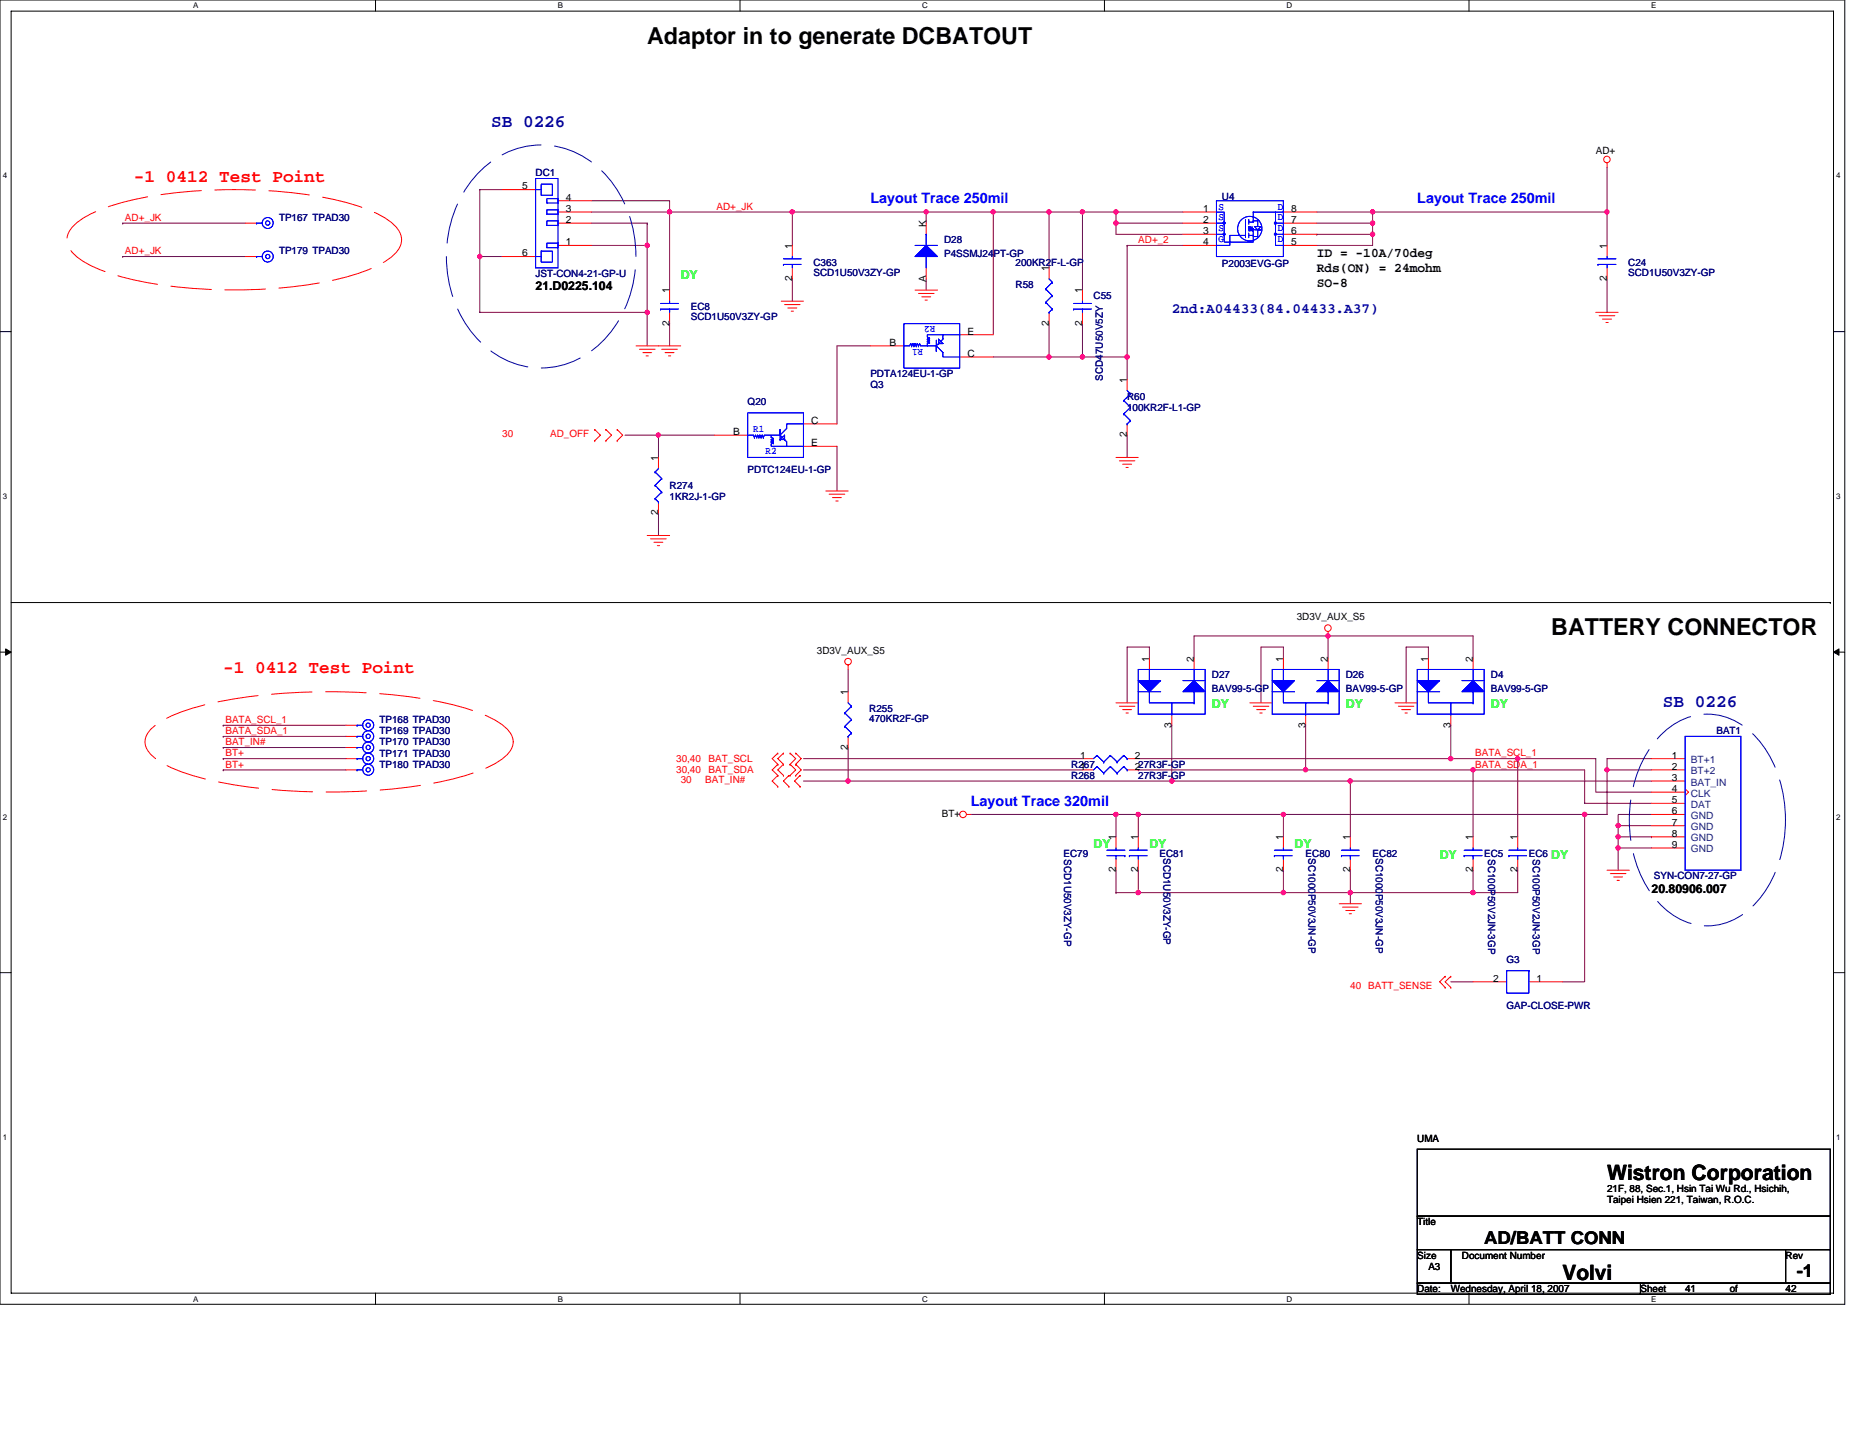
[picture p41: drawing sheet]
<svg xmlns="http://www.w3.org/2000/svg" width="279mm" height="216mm" viewBox="0 0 279 216" stroke-linecap="round" stroke-linejoin="round" font-family="sans-serif">
<defs><g id="words">
<g font-size="3.5">
<text x="97.2" y="6.6">Adaptor in to generate DCBATOUT</text>
<text x="233" y="95.5">BATTERY CONNECTOR</text>
</g>
<g font-size="3.2">
<text x="241.4" y="177.3">Wistron Corporation</text>
<text x="234.7" y="192.4">Volvi</text>
</g>
<g font-size="2.7" fill="#0000a0">
<text x="73.8" y="19">SB 0226</text>
<text x="249.8" y="106.2">SB 0226</text>
</g>
<g font-size="2.7" fill="#f00">
<text x="20.1" y="27.4">-1 0412 Test Point</text>
<text x="33.5" y="101.2">-1 0412 Test Point</text>
</g>
<g font-size="2.7">
<text x="222.9" y="186.9">AD/BATT CONN</text>
<text x="269.9" y="191.9">-1</text>
</g>
<g font-size="2.2" fill="#00f">
<text x="130.7" y="30.5">Layout Trace 250mil</text>
<text x="212.9" y="30.5">Layout Trace 250mil</text>
<text x="145.8" y="121">Layout Trace 320mil</text>
</g>
<text font-size="2.2" fill="#0000a0" x="176" y="47.1">2nd:A04433(84.04433.A37)</text>
<g font-size="2">
<text x="197.8" y="38.6">ID = -10A/70deg</text>
<text x="197.8" y="40.9">Rds(ON) = 24mohm</text>
<text x="197.8" y="43.2">SO-8</text>
</g>
<g font-size="1.8" fill="#0f0">
<text x="102.3" y="42">DY</text>
<text x="182.1" y="106.3">DY</text>
<text x="202.2" y="106.3">DY</text>
<text x="224" y="106.3">DY</text>
<text x="164.3" y="127.4">DY</text>
<text x="194.5" y="127.4">DY</text>
<text x="233" y="129.1">DY</text>
</g>
<g font-size="1.8">
<text x="80.5" y="43.6">21.D0225.104</text>
<text x="248.1" y="134.2">20.80906.007</text>
</g>
<g font-size="1.8" fill="#00ff40">
<text x="172.7" y="127.4">DY</text>
<text x="216.3" y="129.1">DY</text>
</g>
<g font-size="1.5">
<text x="239.7" y="23.1">AD+</text>
<text x="78.4" y="28.5">5</text>
<text x="85" y="33.5">2</text>
<text x="85" y="31.8">3</text>
<text x="85" y="30.1">4</text>
<text x="139.1" y="34" transform="rotate(-90 139.1 34)">K</text>
<text x="180.7" y="31.8">1</text>
<text x="180.7" y="33.5">2</text>
<text x="180.7" y="35.2">3</text>
<text x="194" y="35.2">6</text>
<text x="194" y="33.5">7</text>
<text x="194" y="31.8">8</text>
<text x="78.4" y="38.5">6</text>
<text x="85" y="36.9">1</text>
<text x="119" y="37.4" transform="rotate(-90 119 37.4)">1</text>
<text x="157.6" y="40.7" transform="rotate(-90 157.6 40.7)">1</text>
<text x="180.7" y="36.9">4</text>
<text x="194" y="36.9">5</text>
<text x="241.4" y="37.4" transform="rotate(-90 241.4 37.4)">1</text>
<text x="100.6" y="44.1" transform="rotate(-90 100.6 44.1)">1</text>
<text x="119" y="42.2" transform="rotate(-90 119 42.2)">2</text>
<text x="139.1" y="42.4" transform="rotate(-90 139.1 42.4)">A</text>
<text x="162.6" y="44.1" transform="rotate(-90 162.6 44.1)">1</text>
<text x="241.4" y="42.2" transform="rotate(-90 241.4 42.2)">2</text>
<text x="100.6" y="48.9" transform="rotate(-90 100.6 48.9)">2</text>
<text x="133.6" y="51.9">B</text>
<text x="145.3" y="50.3">E</text>
<text x="145.3" y="53.6">C</text>
<text x="157.6" y="48.9" transform="rotate(-90 157.6 48.9)">2</text>
<text x="162.6" y="48.9" transform="rotate(-90 162.6 48.9)">2</text>
<text x="169.3" y="57.5" transform="rotate(-90 169.3 57.5)">1</text>
<text x="110.1" y="65.4">B</text>
<text x="121.9" y="63.7">C</text>
<text x="169.3" y="65.7" transform="rotate(-90 169.3 65.7)">2</text>
<text x="98.9" y="69.2" transform="rotate(-90 98.9 69.2)">1</text>
<text x="121.9" y="67">E</text>
<text x="98.9" y="77.4" transform="rotate(-90 98.9 77.4)">2</text>
<text x="194.8" y="93.2">3D3V_AUX_S5</text>
<text x="122.7" y="98.3">3D3V_AUX_S5</text>
<text x="172.6" y="99.4" transform="rotate(-90 172.6 99.4)">1</text>
<text x="179.3" y="99.4" transform="rotate(-90 179.3 99.4)">2</text>
<text x="192.8" y="99.4" transform="rotate(-90 192.8 99.4)">1</text>
<text x="199.5" y="99.4" transform="rotate(-90 199.5 99.4)">2</text>
<text x="214.5" y="99.4" transform="rotate(-90 214.5 99.4)">1</text>
<text x="221.3" y="99.4" transform="rotate(-90 221.3 99.4)">2</text>
<text x="127.4" y="104.4" transform="rotate(-90 127.4 104.4)">1</text>
<text x="127.4" y="112.6" transform="rotate(-90 127.4 112.6)">2</text>
<text x="162.3" y="114">1</text>
<text x="170.5" y="114">2</text>
<text x="176" y="109.3" transform="rotate(-90 176 109.3)">3</text>
<text x="196.1" y="109.3" transform="rotate(-90 196.1 109.3)">3</text>
<text x="217.9" y="109.3" transform="rotate(-90 217.9 109.3)">3</text>
<text x="251.1" y="114">1</text>
<text x="162.3" y="115.7">1</text>
<text x="170.5" y="115.7">227R3F-GP</text>
<text x="251.1" y="115.7">2</text>
<text x="251.1" y="117.3">3</text>
<text x="251.1" y="119">4</text>
<text x="141.5" y="122.7">BT+</text>
<text x="251.1" y="122.3">6</text>
<text x="251.1" y="124">7</text>
<text x="251.1" y="125.7">8</text>
<text x="251.1" y="120.7">5</text>
<text x="167.6" y="131.1" transform="rotate(-90 167.6 131.1)">2</text>
<text x="167.6" y="126.2" transform="rotate(-90 167.6 126.2)">1</text>
<text x="171" y="131.1" transform="rotate(-90 171 131.1)">2</text>
<text x="171" y="126.2" transform="rotate(-90 171 126.2)">1</text>
<text x="192.8" y="131.1" transform="rotate(-90 192.8 131.1)">2</text>
<text x="192.8" y="126.2" transform="rotate(-90 192.8 126.2)">1</text>
<text x="202.8" y="131.1" transform="rotate(-90 202.8 131.1)">2</text>
<text x="202.8" y="126.2" transform="rotate(-90 202.8 126.2)">1</text>
<text x="221.3" y="131.1" transform="rotate(-90 221.3 131.1)">2</text>
<text x="221.3" y="126.2" transform="rotate(-90 221.3 126.2)">1</text>
<text x="228" y="131.1" transform="rotate(-90 228 131.1)">2</text>
<text x="228" y="126.2" transform="rotate(-90 228 126.2)">1</text>
<text x="251.1" y="127.4">9</text>
<text x="224.3" y="147.5">2</text>
<text x="230.8" y="147.5">1</text>
<text x="212.9" y="171.5">UMA</text>
<text x="241.4" y="179">21F, 88, Sec.1, Hsin Tai Wu Rd., Hsichih,</text>
<text x="212.9" y="184.1">Title</text>
<text x="241.4" y="180.8">Taipei Hsien 221, Taiwan, R.O.C.</text>
<text x="212.9" y="189.1">Size</text>
<text x="214.6" y="190.8">A3</text>
<text x="219.6" y="189.1">Document Number</text>
<text x="268.2" y="189.1">Rev</text>
<text x="212.9" y="194.1">Date:</text>
<text x="217.9" y="194.1">Wednesday, April 18, 2007</text>
<text x="246.4" y="194.1">Sheet</text>
<text x="253.1" y="194.1">41</text>
<text x="259.8" y="194.1">of</text>
<text x="268.2" y="194.1">42</text>
</g>
<g font-size="1.5" fill="#000080">
<text x="80.5" y="26.5">DC1</text>
<text x="41.9" y="33.2">TP167 TPAD30</text>
<text x="183.6" y="30">U4</text>
<text x="41.9" y="38.2">TP179 TPAD30</text>
<text x="80.5" y="41.6">JST-CON4-21-GP-U</text>
<text x="122.2" y="39.9">C363</text>
<text x="122.2" y="41.4">SCD1U50V3ZY-GP</text>
<text x="141.8" y="36.6">D28</text>
<text x="141.8" y="38.6">P4SSMJ24PT-GP</text>
<text x="152.5" y="39.9">200KR2F-L-GP</text>
<text x="183.6" y="40.1">P2003EVG-GP</text>
<text x="244.6" y="39.9">C24</text>
<text x="244.6" y="41.4">SCD1U50V3ZY-GP</text>
<text x="103.8" y="46.6">EC8</text>
<text x="152.5" y="43.3">R58</text>
<text x="164.3" y="44.9">C55</text>
<text x="103.8" y="48.1">SCD1U50V3ZY-GP</text>
<text x="130.7" y="58.4">Q3</text>
<text x="130.7" y="56.7">PDTA124EU-1-GP</text>
<text x="165.7" y="57.2" transform="rotate(-90 165.7 57.2)">SCD47U50V5ZY</text>
<text x="112.3" y="60.9">Q20</text>
<text x="169.3" y="60">R60</text>
<text x="169.3" y="61.7">100KR2F-L1-GP</text>
<text x="112.3" y="71.1">PDTC124EU-1-GP</text>
<text x="100.6" y="73.4">R274</text>
<text x="100.6" y="75.1">1KR2J-1-GP</text>
<text x="182.1" y="101.9">D27</text>
<text x="202.2" y="101.9">D26</text>
<text x="224" y="101.9">D4</text>
<text x="130.6" y="107">R255</text>
<text x="182.1" y="103.9">BAV99-5-GP</text>
<text x="202.2" y="103.9">BAV99-5-GP</text>
<text x="224" y="103.9">BAV99-5-GP</text>
<text x="57" y="112">TP170 TPAD30</text>
<text x="57" y="113.7">TP171 TPAD30</text>
<text x="57" y="108.6">TP168 TPAD30</text>
<text x="57" y="110.3">TP169 TPAD30</text>
<text x="130.6" y="108.5">470KR2F-GP</text>
<text x="257.8" y="110.3">BAT1</text>
<text x="57" y="115.3">TP180 TPAD30</text>
<text x="160.9" y="115.3">R267</text>
<text x="160.9" y="117">R268</text>
<text x="171" y="117">27R3F-GP</text>
<text x="159.8" y="128.8">EC79</text>
<text x="159.9" y="129.1" transform="rotate(90 159.9 129.1)">SCD1U50V3ZY-GP</text>
<text x="174.2" y="128.8">EC81</text>
<text x="174.8" y="128.9" transform="rotate(90 174.8 128.9)">SCD1U50V3ZY-GP</text>
<text x="196.1" y="128.8">EC80</text>
<text x="196.6" y="128.9" transform="rotate(90 196.6 128.9)">SC1000P50V3JN-GP</text>
<text x="206.2" y="128.8">EC82</text>
<text x="206.7" y="128.9" transform="rotate(90 206.7 128.9)">SC1000P50V3JN-GP</text>
<text x="222.9" y="128.8">EC5</text>
<text x="223.6" y="129.1" transform="rotate(90 223.6 129.1)">SC100P50V2JN-3GP</text>
<text x="229.7" y="128.8">EC6</text>
<text x="230.3" y="129.1" transform="rotate(90 230.3 129.1)">SC100P50V2JN-3GP</text>
<text x="248.4" y="132.1">SYN-CON7-27-GP</text>
<text x="226.3" y="144.7">G3</text>
<text x="226.3" y="151.6">GAP-CLOSE-PWR</text>
</g>
<g font-size="1.5" fill="#f00">
<text x="18.8" y="33.2">AD+_JK</text>
<text x="107.6" y="31.5">AD+_JK</text>
<text x="18.8" y="38.2">AD+_JK</text>
<text x="171" y="36.5">AD+_2</text>
<text x="75.4" y="65.7">30</text>
<text x="82.6" y="65.7">AD_OFF</text>
<text x="33.9" y="108.6">BATA_SCL_1</text>
<text x="33.9" y="112">BAT_IN#</text>
<text x="33.9" y="113.6">BT+</text>
<text x="33.9" y="110.3">BATA_SDA_1</text>
<text x="221.6" y="113.6">BATA_SCL_1</text>
<text x="33.9" y="115.3">BT+</text>
<text x="101.6" y="116.2">30,40</text>
<text x="101.6" y="114.5">30,40</text>
<text x="102.3" y="117.7">30</text>
<text x="105.9" y="117.7">BAT_IN#</text>
<text x="106.4" y="116.2">BAT_SDA</text>
<text x="106.4" y="114.5">BAT_SCL</text>
<text x="221.6" y="115.3">BATA_SDA_1</text>
<text x="202.8" y="148.5">40 BATT_SENSE</text>
</g>
<g font-size="1.5" fill="#00f">
<text x="183" y="31.5">S</text>
<text x="183" y="33.1">S</text>
<text x="183" y="34.7">S</text>
<text x="191.9" y="34.7">D</text>
<text x="191.9" y="33.1">D</text>
<text x="191.9" y="31.5">D</text>
<text x="183" y="36.4">G</text>
<text x="191.9" y="36.4">D</text>
<text x="138.6" y="52.4" transform="rotate(180 138.6 52.4)">R1</text>
<text x="140.5" y="49" transform="rotate(180 140.5 49)">R2</text>
<text x="113.2" y="64.9">R1</text>
<text x="115" y="68.3">R2</text>
</g>
<g font-size="1.5" fill="#004080">
<text x="254" y="114.7">BT+1</text>
<text x="254" y="116.4">BT+2</text>
<text x="254" y="118">BAT_IN</text>
<text x="254" y="119.7">CLK</text>
<text x="254" y="123">GND</text>
<text x="254" y="124.7">GND</text>
<text x="254" y="121.4">DAT</text>
<text x="254" y="126.4">GND</text>
<text x="254" y="128.1">GND</text>
</g>
<g font-size="1.2">
<text x="29" y="1.3">A</text>
<text x="83.8" y="1.3">B</text>
<text x="138.5" y="1.3">C</text>
<text x="193.3" y="1.3">D</text>
<text x="248" y="1.3">E</text>
<text x=".4" y="26.8">4</text>
<text x="275.8" y="26.8">4</text>
<text x=".4" y="75">3</text>
<text x="275.8" y="75">3</text>
<text x=".4" y="123.1">2</text>
<text x="275.8" y="123.1">2</text>
<text x=".4" y="171.3">1</text>
<text x="275.8" y="171.3">1</text>
<text x="29" y="195.6">A</text>
<text x="83.8" y="195.6">B</text>
<text x="138.5" y="195.6">C</text>
<text x="193.3" y="195.6">D</text>
<text x="248" y="195.6">E</text>
</g>
</g></defs>
<path d="M0 0h277.1v196h-277.1zM1.7 1.7h273.7v192.6h-273.7z" fill="none" stroke="#000" stroke-width=".15"/>
<g fill="#fff">
<path d="M29 .2h.8v1.3h-.8z"/>
<path d="M29 194.5h.8v1.3h-.8z"/>
</g>
<path d="M56.4 0v1.7M56.4 194.3v1.7" fill="none" stroke="#000" stroke-width=".15"/>
<g fill="#fff">
<path d="M83.8 .2h.8v1.3h-.8z"/>
<path d="M83.8 194.5h.8v1.3h-.8z"/>
</g>
<path d="M111.2 0v1.7M111.2 194.3v1.7" fill="none" stroke="#000" stroke-width=".15"/>
<g fill="#fff">
<path d="M138.5 .2h.9v1.3h-.9z"/>
<path d="M138.5 194.5h.9v1.3h-.9z"/>
</g>
<path d="M165.9 0v1.7M165.9 194.3v1.7" fill="none" stroke="#000" stroke-width=".15"/>
<g fill="#fff">
<path d="M193.3 .2h.8v1.3h-.8z"/>
<path d="M193.3 194.5h.8v1.3h-.8z"/>
</g>
<path d="M220.7 0v1.7M220.7 194.3v1.7" fill="none" stroke="#000" stroke-width=".15"/>
<g fill="#fff">
<path d="M248 .2h.8v1.3h-.8z"/>
<path d="M248 194.5h.8v1.3h-.8z"/>
<path d="M.4 25.7h.7v1.4h-.7z"/>
<path d="M275.8 25.7h.7v1.4h-.7z"/>
<path d="M.4 73.9h.7v1.3h-.7z"/>
<path d="M275.8 73.9h.7v1.3h-.7z"/>
</g>
<path d="M0 49.8h1.7M275.4 49.8h1.7" fill="none" stroke="#000" stroke-width=".15"/>
<g fill="#fff">
<path d="M.4 122h.7v1.4h-.7z"/>
<path d="M275.8 122h.7v1.4h-.7z"/>
</g>
<path d="M0 98h1.7M275.4 98h1.7" fill="none" stroke="#000" stroke-width=".15"/>
<path d="M.8 97.5l.9 .5-.9 .4zM275.4 98l.8-.5v.9z" fill="#000" stroke="#000" stroke-width=".15"/>
<g fill="#fff">
<path d="M.4 170.2h.7v1.3h-.7z"/>
<path d="M275.8 170.2h.7v1.3h-.7z"/>
</g>
<path d="M1.7 90.5h273.2M274.9 90.5h.1M0 146.1h1.7M275.4 146.1h1.7M212.9 172.7h62v10h-62zM212.9 187.7h5v5.1h-5zM212.9 182.7h62v5h-62zM212.9 192.8h33.5v1.7h-33.5zM217.9 187.7h50.3v5.1h-50.3zM246.4 192.8h28.5v1.7h-28.5zM268.2 187.7h6.7v5.1h-6.7z" fill="none" stroke="#000" stroke-width=".15"/>
<g fill="none" stroke="#800040" stroke-width=".15">
<path d="M18.4 33.5h.1M18.4 38.5h.1M18.4 33.5h18.5M18.4 38.5h18.5M72.1 38.5v8.4h25.1M72.1 38.5h.1M72.1 38.5h3.3M75.4 28.5h-3.3v10M88.8 33.5h8.4M88.8 36.9h8.4M88.8 30.2h11.8v1.7M88.8 31.9h30.2"/>
<path d="M97.2 33.5h.1M97.2 36.9v10M97.2 33.5v3.4M100.6 31.9h.1M100.6 31.9v11.7M119 31.9v5M119 31.9h20.1v1.6M119 31.9h.1M139.1 31.9h.1M139.1 31.9h18.5M149.2 31.9v18.4M149.2 31.9h.1"/>
<path d="M157.6 31.9h5v11.7M157.6 31.9h.1M157.6 31.9v8.3M162.6 31.9h.1M162.6 31.9h15.1M167.6 33.5v1.7h10.1M167.6 33.5h.1M167.6 31.9v1.6M167.6 31.9h.1M167.6 33.5h10.1M169.3 36.9h.1M169.3 36.9v16.7"/>
<path d="M169.3 36.9h8.4M197.8 31.9h8.4M197.8 33.5h8.4M197.8 35.2h.1M197.8 35.2h8.4M206.2 35.2v1.7h-8.4M206.2 31.9h.1M206.2 33.5h.1M206.2 31.9v1.6M206.2 31.9h35.2M206.2 33.5v1.7M241.4 25.1v6.8"/>
<path d="M241.4 31.9v5M97.2 46.9h.1M97.2 46.9v5.1M100.6 48.6v3.4M119 41.9v3.4M130.7 52h-5v11.7M139.1 41.9v1.7M149.2 53.6h8.4M157.6 48.6v5M157.6 53.6h.1M157.6 53.6h11.7M162.6 48.6v5"/>
<path d="M162.6 53.6h.1M169.3 53.6h.1M169.3 53.6v3.4M241.4 41.9v5M93.9 65.4h5M98.9 65.4h8.4M98.9 65.4h.1M98.9 77.1v3.4M98.9 65.4v3.3M125.7 67.1v6.7M169.3 65.4v3.3M172.7 98.9v-1.7h-3.4v8.4"/>
<path d="M192.8 98.9v-1.7h-3.4v8.4M199.5 95.5h-20.1v3.4M199.5 95.5h21.8v3.4M199.5 95.5h.1M199.5 95.5v3.4M214.6 98.9v-1.7h-3.4v8.4M33.5 109h.1M33.5 112.3h.1M33.5 114h.1M33.5 110.6h.1M33.5 115.7h.1M33.5 114h18.5"/>
<path d="M33.5 115.7h18.5M33.5 109h18.5M33.5 112.3h18.5M33.5 110.6h18.5M120.7 115.7h41.9M120.7 114h41.9M120.7 117.3h6.7M127.4 100.6v3.3M127.4 112.3v5M127.4 117.3h.1M127.4 117.3h120.7M171 114h46.9"/>
<path d="M171 115.7h.1M171 115.7h25.1M176 109v8.3M176 117.3h.1M196.1 115.7h25.2v10M196.1 115.7h.1M196.1 109v6.7M202.8 117.3v8.4M202.8 117.3h.1M217.9 109v5M217.9 114h.1M217.9 114h21.8v5h8.4"/>
<path d="M221.3 115.7h.1M221.3 115.7h16.7v5h10.1M228 114v11.7M228 114h.1M241.4 115.7v6.7h-3.4M241.4 115.7h.1M248.1 114h-6.7v1.7h6.7M145.8 122.4h21.8M167.6 122.4h.1M167.6 122.4v3.3M167.6 130.7v3.4M167.6 134.1h.1"/>
<path d="M167.6 122.4h70.4M167.6 134.1h3.4M171 122.4h.1M171 134.1h21.8M171 122.4v3.3M171 130.7v3.4M192.8 122.4v3.3M192.8 134.1h.1M192.8 130.7v3.4M192.8 122.4h.1M192.8 134.1h28.5M202.8 130.7v5.1"/>
<path d="M221.3 130.7v3.4M221.3 134.1h.1M228 130.7v3.4h-6.7M238 122.4v25.1h-3.3M238 122.4h.1M243.1 124.1h.1M243.1 125.7v1.7M243.1 127.4h.1M243.1 127.4v3.3M243.1 127.4h5M248.1 122.4h-5v1.7M248.1 124.1h-5v1.6h5"/>
<path d="M248.1 125.7h.1M217.9 147.5h3.4"/>
</g>
<g fill="#f0f" stroke="#f0f" stroke-width=".15">
<circle cx="139.1" cy="31.8" r=".32"/>
<circle cx="97.2" cy="46.9" r=".32"/>
<circle cx="228" cy="114" r=".33"/>
<circle cx="192.8" cy="122.4" r=".33"/>
<circle cx="171" cy="122.4" r=".33"/>
<circle cx="98.9" cy="65.4" r=".32"/>
<circle cx="167.6" cy="33.5" r=".33"/>
<circle cx="167.6" cy="31.8" r=".33"/>
<circle cx="169.3" cy="53.6" r=".33"/>
<circle cx="157.6" cy="53.6" r=".32"/>
<circle cx="241.4" cy="31.8" r=".32"/>
<circle cx="206.2" cy="31.8" r=".32"/>
<circle cx="157.6" cy="31.8" r=".32"/>
<circle cx="162.6" cy="53.6" r=".33"/>
<circle cx="206.2" cy="35.2" r=".32"/>
<circle cx="149.2" cy="31.8" r=".32"/>
<circle cx="167.6" cy="122.4" r=".33"/>
<circle cx="202.8" cy="134.1" r=".33"/>
<circle cx="192.8" cy="134.1" r=".33"/>
<circle cx="202.8" cy="117.3" r=".33"/>
<circle cx="171" cy="134.1" r=".33"/>
<circle cx="221.3" cy="134.1" r=".33"/>
<circle cx="238" cy="122.4" r=".33"/>
<circle cx="162.6" cy="31.8" r=".33"/>
<circle cx="206.2" cy="33.5" r=".32"/>
<circle cx="119" cy="31.8" r=".33"/>
<circle cx="100.6" cy="31.8" r=".33"/>
<circle cx="97.2" cy="36.9" r=".32"/>
<circle cx="196.1" cy="115.7" r=".33"/>
<circle cx="199.5" cy="95.5" r=".32"/>
<circle cx="176" cy="117.3" r=".33"/>
<circle cx="72.1" cy="38.5" r=".32"/>
<circle cx="221.3" cy="115.7" r=".33"/>
<circle cx="217.9" cy="114" r=".33"/>
<circle cx="127.4" cy="117.3" r=".33"/>
<circle cx="243.1" cy="124" r=".33"/>
<circle cx="243.1" cy="125.7" r=".33"/>
<circle cx="243.1" cy="127.4" r=".33"/>
<circle cx="241.4" cy="115.7" r=".32"/>
</g>
<g fill="none" stroke="#f00" stroke-width=".15">
<path d="M36.9 33.5h1.6M36.9 38.5h1.6M75.4 28.5h5.1M75.4 38.5h5.1M83.8 36.9h5M83.8 33.5h5M83.8 31.9h5M83.8 30.2h5M119 36.9v1.6M139.1 33.5v1.7M177.7 36.9h5M177.7 33.5h5"/>
<path d="M177.7 31.9h5M177.7 35.2h5M192.8 36.9h5M192.8 33.5h5M192.8 31.9h5M192.8 35.2h5M241.4 24.5v.6M241.4 36.9v1.6M95.5 52h6.8M96.1 52.5h2.3M96.6 53h1.3M97 53.5h.4"/>
<path d="M99.4 52.5h2.3M99.9 53h1.3M100.4 53.5h.4M100.6 43.6v1.7M100.6 46.9v1.7M117.3 45.3h3.4M117.9 45.8h2.3M118.3 46.3h1.4M118.9 46.8h.3M119 40.2v1.7M130.7 52h5.1M137.5 43.6h3.3"/>
<path d="M138 44.1h2.3M138.5 44.6h1.3M139 45.1h.3M139.1 40.2v1.7M144.2 50.3h5M144.2 53.6h5M157.6 40.2v1.7M157.6 46.9v1.7M162.6 43.6v1.7M162.6 46.9v1.7M169.3 57v1.7M239.7 46.9h3.4"/>
<path d="M240.2 47.4h2.4M240.7 47.9h1.4M241.2 48.5h.4M241.4 40.2v1.7M89.3 66.2h.1M89.3 64.5h.1M89.3 64.5l.9 .9-.9 .8M91 64.5h.1M91 66.2h.1M91 64.5l.9 .9-.9 .8M92.7 66.2h.1M92.7 64.5h.1"/>
<path d="M92.7 64.5l.8 .9-.8 .8M98.9 68.7v1.7M98.9 75.4v1.7M107.3 65.4h5M120.7 67.1h5M120.7 63.7h5M124.1 73.8h3.3M124.5 74.3h2.4M125.1 74.8h1.3M125.6 75.3h.3M167.6 68.7h3.4M168.1 69.2h2.4"/>
<path d="M168.6 69.7h1.4M169.1 70.2h.4M169.3 63.7v1.7M97.2 80.5h3.4M97.7 81h2.4M98.2 81.5h1.4M98.7 82h.4M127.4 99.9v.7M172.7 98.9v1.7M179.4 98.9v1.7M192.8 98.9v1.7M199.5 94.9v.6"/>
<path d="M199.5 98.9v1.7M214.6 98.9v1.7M221.3 98.9v1.7M52 112.3h1.6M52 114h1.6M52 115.7h1.6M52 109h1.6M52 110.6h1.6M116.8 118.2h.1M116.8 116.5h.1M116.8 114.8h.1M116.8 113.2h.1"/>
<path d="M116.8 113.2l-.8 .8 .8 .8M116.8 116.5l-.8 .8 .8 .9M116.8 114.8l-.8 .9 .8 .8M117.7 116.5h.1M117.7 114.8h.1M117.7 113.2h.1M117.7 114.8l-.9 .9 .9 .8M117.7 113.2l-.9 .8 .9 .8M118.5 116.5h.1M118.5 118.2h.1M118.5 116.5l-.8 .8 .8 .9M118.7 114.8h.1"/>
<path d="M118.7 116.5h.1M118.7 113.2h.1M118.7 114.8l.8 .9-.8 .8M118.7 113.2l.8 .8-.8 .8M119.5 116.5h.1M119.5 114.8h.1M119.5 113.2h.1M119.5 114.8l.9 .9-.9 .8M119.5 113.2l.9 .8-.9 .8M120.2 118.2h.1M120.2 116.5h.1M120.2 116.5l-.8 .8 .8 .9"/>
<path d="M127.4 103.9v1.7M127.4 110.6v1.7M162.6 114h1.7M162.6 115.7h1.7M167.6 105.6h3.4M168.1 106.1h2.4M168.6 106.6h1.4M169.1 107.1h.4M169.3 114h1.7M169.3 115.7h1.7M176 107.3v1.7M187.7 105.6h3.4"/>
<path d="M188.3 106.1h2.3M188.8 106.6h1.3M189.3 107.1h.3M196.1 107.3v1.7M209.5 105.6h3.4M210.1 106.1h2.3M210.5 106.6h1.4M211.1 107.1h.3M217.9 107.3v1.7M248.1 114h5M248.1 115.7h5M248.1 117.3h5"/>
<path d="M248.1 119h5M253.1 118.5l.5 .5-.5 .5M145.2 122.4h.6M167.6 125.7v1.7M167.6 129.1v1.6M171 125.7v1.7M171 129.1v1.6M192.8 125.7v1.7M192.8 129.1v1.6M201.2 135.8h3.3M201.7 136.3h2.3M202.2 136.8h1.3"/>
<path d="M202.7 137.3h.3M202.8 125.7v1.7M202.8 129.1v1.6M221.3 125.7v1.7M221.3 129.1v1.6M228 125.7v1.7M228 129.1v1.6M241.4 130.7h3.4M241.9 131.3h2.3M242.4 131.8h1.3M242.9 132.3h.3M248.1 122.4h5"/>
<path d="M248.1 124.1h5M248.1 125.7h5M248.1 127.4h5M248.1 120.7h5M217.1 146.7h.1M217.1 148.4h.1M217.1 146.7l-.8 .8 .8 .9M217.9 146.7h.1M217.9 148.4h.1M217.9 146.7l-.8 .8 .8 .9M221.3 147.5h5M229.7 147.5h5"/>
<circle cx="241.4" cy="24" r=".49"/>
<circle cx="127.4" cy="99.4" r=".49"/>
<circle cx="199.5" cy="94.4" r=".49"/>
<circle cx="144.7" cy="122.4" r=".49"/>
</g>
<path d="M72.2 25.6a12.7 12.7 0 0 1 19.1 1.1 18.8 18.8 0 0 1-1 24.8 12.7 12.7 0 0 1-19.1-1.1 18.9 18.9 0 0 1 0-23.7zM249.6 110.4a9.4 9.4 0 0 1 13.8 0 18.6 18.6 0 0 1 4.7 14.5 17.2 17.2 0 0 1-5.7 12 9.3 9.3 0 0 1-12.8-.9 18.7 18.7 0 0 1-4.8-14.5 17.7 17.7 0 0 1 4.8-11.1z" fill="none" stroke="#0000a0" stroke-width=".15" stroke-dasharray="6.1 2"/>
<path d="M11.1 33.9a16.5 16.5 0 0 1 7.1-3.4 74 74 0 0 1 33.9 0 16.5 16.5 0 0 1 7.2 3.4 2.73 2.73 0 0 1 0 4.2 16.6 16.6 0 0 1-7.2 3.5 73.7 73.7 0 0 1-33.9 0 16.5 16.5 0 0 1-7.1-3.5 2.73 2.73 0 0 1 0-4.2zM22.8 109.5a16.9 16.9 0 0 1 7.1-3.4 86.9 86.9 0 0 1 29.2-1.7 47.3 47.3 0 0 1 14.2 3.3 8 8 0 0 1 3.3 2.4 2.43 2.43 0 0 1-.5 3.4 16.9 16.9 0 0 1-7.1 3.3 86.7 86.7 0 0 1-29.2 1.7 47.3 47.3 0 0 1-14.2-3.2 8 8 0 0 1-3.4-2.5 2.43 2.43 0 0 1 .6-3.3z" fill="none" stroke="#f00" stroke-width=".15" stroke-dasharray="6.1 2"/>
<g fill="none" stroke="#00f" stroke-width=".15">
<path d="M38.5 33.5h.1M38.5 38.5h.1M38.5 38.5h.9M38.5 33.5h.9M80.5 28.5h.8M80.5 38.5h.8M80.5 26.8h3.3v13.4h-3.3zM81.3 37.7h1.7v1.7h-1.7zM81.3 27.7h1.7v1.6h-1.7zM81.3 38.5h.1M82.1 36.5h1.7v.7h-1.7zM82.1 33.2h1.7v.7h-1.7z"/>
<path d="M82.1 31.5h1.7v.7h-1.7zM82.1 29.8h1.7v.7h-1.7zM117.7 38.9h2.7M117.7 39.7h.1M117.7 39.7h2.7M119 38.5v.4M119 39.7v.5M137.5 36.9h3.3M139.1 38.5v1.7M139.1 35.2h.1M139.1 35.2v1.7M182.7 31.9h1.2v4.5h4.4v-2h-.7v-.4v.7"/>
<path d="M182.7 35.2h1.2M182.7 33.5h1.2M182.7 30.2h10.1v8.3h-10.1zM182.7 30.2h.1M183.8 33.4h.2v.2h-.2zM183.8 35.1h.2v.2h-.2zM187.1 33v2.7M187.1 35.4h-2.4v1.5h-2M187.6 35.4h.7M187.6 35v.7M187.7 34l.4 .4-.4 .3zM188.1 34v.7v-.3"/>
<path d="M188.1 34.4h.2M188.3 33.2h.6v.8M188.3 33.2h.1M188.4 34.5h1h-.5M188.4 34h1l-.5 .5zM188.9 34.5v1h-.6M191.5 35.1h.2v.2h-.2zM191.5 33.4h.2v.2h-.2zM191.6 31.9v5h1.2M191.6 33.5h1.2M191.6 35.2h1.2M192.8 31.9h-4.5v1.5h-.7v-.4v.7"/>
<path d="M240.1 38.9h2.6M240.1 39.7h.1M240.1 39.7h2.6M241.4 38.5v.4M241.4 39.7v.5M99.2 45.6h2.7M99.2 46.4h.1M99.2 46.4h2.7M100.6 45.3v.3M100.6 46.4v.5M135.8 48.6h8.4v6.7h-8.4zM136.8 51.6l-.2 .4h-.8"/>
<path d="M136.8 51.6h.1M136.8 51.6l.1 .4M136.9 52h.1M137.1 51.6h.1M137.1 51.6l-.2 .4M137.1 51.6l.2 .4M137.3 52h.1M137.5 51.6h.1M137.5 51.6l-.2 .4M137.5 51.6l.1 .4M137.6 52h.1M137.8 51.6h.1"/>
<path d="M137.8 51.6l-.2 .4M137.8 51.6l.2 .4M138 52h.1M138.1 51.6h.1M138.1 51.6l.2 .4h2.4v.8v-.8M138.1 51.6l-.1 .4M139.3 51.3h.1M139.3 50.9h.1M139.3 51.3l.3 .2M139.3 50.9l.3 .2M139.6 51.5l-.3 .1v.4M139.6 51.5h.1"/>
<path d="M139.6 51.1h.1M139.6 50.8h.1M139.6 51.1l-.3 .2M139.6 50.8l-.3 .1M140.7 52l.9 1v.6h2.6M140.7 52h.1M140.7 51.1v.9M141 50.9l.6 .7h-.6zM141 51.6h.1M141.6 50.3h-2.3v.3l.3 .2M144.2 50.3h-2.6v.6l-.9 1.1M157.1 43.4h.1"/>
<path d="M157.1 45.4h.1M157.1 43.4l1 1M157.1 45.4l1 1M157.6 46.9h.1M157.6 41.9l.5 .5M158.1 42.4h.1M158.1 44.4h.1M158.1 46.4h.1M158.1 42.4l-1 1M158.1 44.4l-1 1M158.1 46.4l-.5 .5M161.3 45.6h2.7"/>
<path d="M161.3 46.4h.1M161.3 46.4h2.7M162.6 45.3v.3M162.6 46.4v.5M169.3 58.7l.5 .5M169.8 59.2h.1M169.8 59.2l-1 1M98.4 70.9h.1M98.4 72.9h.1M98.4 74.9h.1M98.4 70.9l1 1M98.4 72.9l1 1"/>
<path d="M98.4 74.9l.5 .5M98.9 75.4h.1M98.9 70.4l-.5 .5M99.4 71.9h.1M99.4 73.9h.1M99.4 71.9l-1 1M99.4 73.9l-1 1M112.3 65.4h.9l.1 .3M112.3 62h8.4v6.7h-8.4zM113.3 65.7h.1M113.5 65.4h.1M113.5 65.4l-.2 .3"/>
<path d="M113.5 65.4l.2 .3M113.7 65.7h.1M113.8 65.4h.1M113.8 65.4l-.1 .3M113.8 65.4l.2 .3M114 65.7h.1M114.2 65.4h.1M114.2 65.4l-.2 .3M114.2 65.4l.1 .3M114.3 65.7h.1M114.5 65.4h.1M114.5 65.4l-.2 .3"/>
<path d="M114.5 65.4l.2 .3M114.7 65.7h.1M114.7 65.7l.1-.3h2.4v-.9v1.7M115.8 65.4v.3l.4 .2M115.8 66h.1M115.8 66.4h.1M115.8 66l.4 .2M115.8 66.4l.4 .1M116.2 65.9h.1M116.2 66.2h.1M116.2 66.5h.1M116.2 66.5l-.4 .2v.4h2.4"/>
<path d="M116.2 65.9l-.4 .1M116.2 66.2l-.4 .2M117.2 66l.7-.6v.6zM117.9 66h.1M120.7 63.7h-2.5v.7l-1 1 1 1v.7h2.5M168.8 60.2h.1M168.8 62.2h.1M168.8 60.2l1 1M168.8 62.2l1 1M169.3 63.7h.1M169.8 61.2h.1M169.8 63.2h.1"/>
<path d="M169.8 61.2l-1 1M169.8 63.2l-.5 .5M53.6 112.3h.1M53.6 114h.1M53.6 109h.1M53.6 110.6h.1M53.6 115.7h.1M53.6 112.3h.9M53.6 114h.9M53.6 109h.9M53.6 110.6h.9M53.6 115.7h.9"/>
<path d="M126.9 107.1h.1M126.9 109.1h.1M126.9 107.1l1 1M126.9 109.1l1 1M127.4 110.6h.1M127.4 105.6l.5 .5M127.9 106.1h.1M127.9 108.1h.1M127.9 110.1h.1M127.9 106.1l-1 1M127.9 108.1l-1 1M127.9 110.1l-.5 .5"/>
<path d="M164.8 113.5h.1M164.8 115.2h.1M164.8 113.5l-.5 .5M164.8 113.5l1 1M164.8 115.2l-.5 .5M164.8 115.2l1 1M165.8 114.5h.1M165.8 116.2h.1M166.8 113.5h.1M166.8 115.2h.1M166.8 113.5l-1 1M166.8 113.5l1 1"/>
<path d="M166.8 115.2l-1 1M166.8 115.2l1 1M167.8 114.5h.1M167.8 116.2h.1M168.8 113.5h.1M168.8 115.2h.1M168.8 113.5l-1 1M168.8 113.5l.5 .5M168.8 115.2l-1 1M168.8 115.2l.5 .5M169.3 114h.1M169.3 115.7h.1"/>
<path d="M171 100.6h10v6.7h-10zM171 103.9h3.3M172.7 100.6v1.7M172.7 103.9v1.7h6.7M176 107.3h.1M176 105.6v1.7M177.7 102.3h3.3M179.4 100.6v1.7M179.4 105.6h.1M179.4 103.9v1.7M191.1 100.6h10.1v6.7h-10.1zM191.1 103.9h3.4"/>
<path d="M192.8 100.6v1.7M192.8 103.9v1.7h6.7M196.1 107.3h.1M196.1 105.6v1.7M197.8 102.3h3.4M199.5 100.6v1.7M199.5 105.6h.1M199.5 103.9v1.7M212.9 100.6h10v6.7h-10zM212.9 103.9h3.4M214.6 100.6v1.7M214.6 103.9v1.7h6.7"/>
<path d="M217.9 107.3h.1M217.9 105.6v1.7M219.6 102.3h3.3M221.3 100.6v1.7M221.3 105.6h.1M221.3 103.9v1.7M253.1 110.6h8.4v20.1h-8.4zM166.3 127.7h2.7M166.3 128.6h2.7M167.6 127.4v.3M167.6 128.6v.5M169 128.6h.1"/>
<path d="M169.7 127.7h2.6M169.7 128.6h.1M169.7 128.6h2.6M171 127.4v.3M171 128.6v.5M191.4 127.7h2.7M191.4 128.6h.1M191.4 128.6h2.7M192.8 127.4v.3M192.8 128.6v.5M201.5 127.7h2.7M201.5 128.6h.1"/>
<path d="M201.5 128.6h2.7M202.8 127.4v.3M202.8 128.6v.5M219.9 127.7h2.7M219.9 128.6h.1M219.9 128.6h2.7M221.3 127.4v.3M221.3 128.6v.5M226.7 127.7h2.6M226.7 128.6h.1M226.7 128.6h2.6M228 127.4v.3"/>
<path d="M228 128.6v.5M226.3 145.8h3.4v3.4h-3.4zM229.7 145.8h.1"/>
<circle cx="40.2" cy="33.5" r=".32"/>
<circle cx="40.2" cy="38.5" r=".32"/>
<circle cx="40.2" cy="38.5" r=".83"/>
<circle cx="40.2" cy="33.5" r=".83"/>
<circle cx="187.7" cy="34.4" r="1.84"/>
<circle cx="55.3" cy="112.3" r=".32"/>
<circle cx="55.3" cy="110.6" r=".32"/>
<circle cx="55.3" cy="109" r=".32"/>
<circle cx="55.3" cy="110.6" r=".83"/>
<circle cx="55.3" cy="115.7" r=".32"/>
<circle cx="55.3" cy="114" r=".32"/>
<circle cx="55.3" cy="112.3" r=".83"/>
<circle cx="55.3" cy="115.7" r=".83"/>
<circle cx="55.3" cy="114" r=".83"/>
<circle cx="55.3" cy="108.9" r=".83"/>
</g>
<g fill="#00f" stroke="#00f" stroke-width=".15">
<path d="M171 102.3h3.3l-1.6 1.6z" fill-rule="evenodd"/>
<path d="M179.4 102.3l1.6 1.6h-3.3z" fill-rule="evenodd"/>
<path d="M171 102.3h3.3l-1.6 1.6z" fill-rule="evenodd"/>
<path d="M179.4 102.3l1.6 1.6h-3.3z" fill-rule="evenodd"/>
<path d="M139.1 36.9l1.7 1.6h-3.3z" fill-rule="evenodd"/>
<path d="M139.1 36.9l1.7 1.6h-3.3z" fill-rule="evenodd"/>
<path d="M191.1 102.3h3.4l-1.7 1.6z" fill-rule="evenodd"/>
<path d="M197.8 103.9l1.7-1.6 1.7 1.6z" fill-rule="evenodd"/>
<path d="M191.1 102.3h3.4l-1.7 1.6z" fill-rule="evenodd"/>
<path d="M197.8 103.9l1.7-1.6 1.7 1.6z" fill-rule="evenodd"/>
<path d="M212.9 102.3h3.4l-1.7 1.6z" fill-rule="evenodd"/>
<path d="M221.3 102.3l1.6 1.6h-3.3z" fill-rule="evenodd"/>
<path d="M212.9 102.3h3.4l-1.7 1.6z" fill-rule="evenodd"/>
<path d="M221.3 102.3l1.6 1.6h-3.3z" fill-rule="evenodd"/>
</g>
<use href="#words"/>
</svg>
